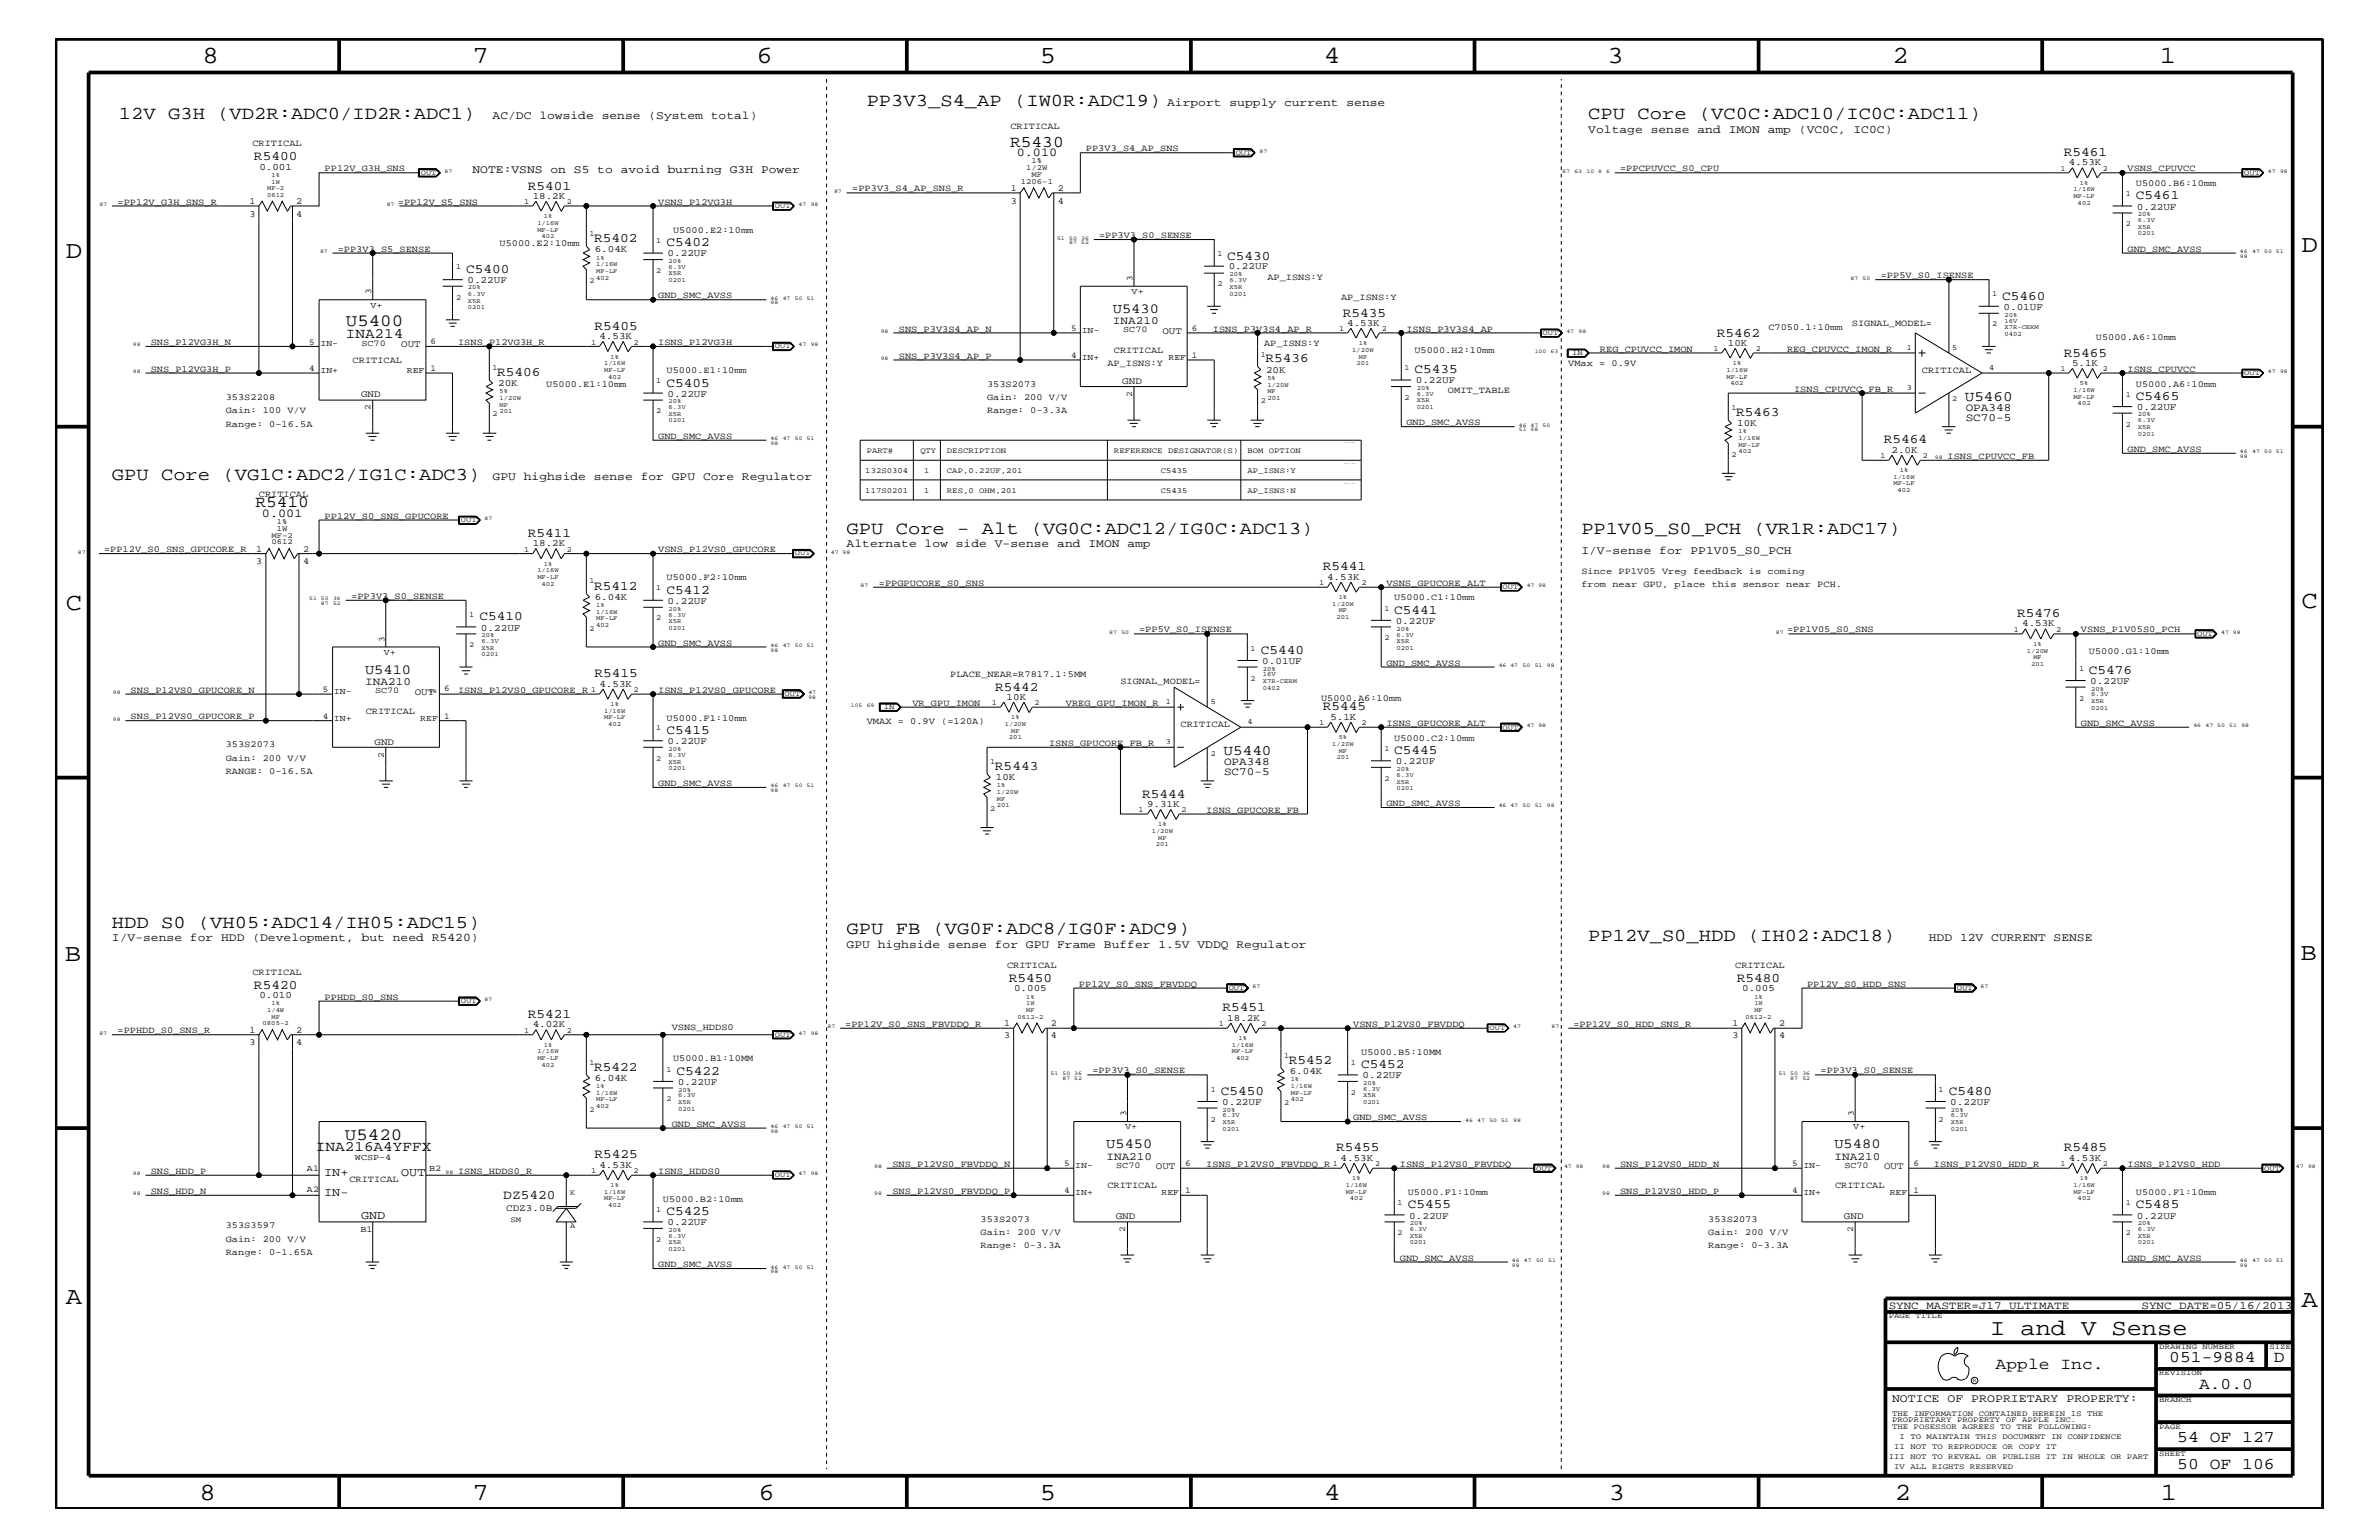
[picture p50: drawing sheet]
<svg xmlns="http://www.w3.org/2000/svg" width="432mm" height="279mm" viewBox="0 0 432 279" stroke-linecap="round" stroke-linejoin="round" font-family="sans-serif">
<defs><g id="words">
<g font-size="4.5">
<text x="36.7" y="11.5">8</text>
<text x="85.8" y="11.5">7</text>
<text x="137.3" y="11.5">6</text>
<text x="188.7" y="11.5">5</text>
<text x="240.3" y="11.5">4</text>
<text x="291.8" y="11.5">3</text>
<text x="343.5" y="11.5">2</text>
<text x="392" y="11.5">1</text>
<text x="11.9" y="46.8">D</text>
<text x="417.7" y="45.7">D</text>
<text x="11.9" y="110.6">C</text>
<text x="417.7" y="110.3">C</text>
<text x="11.8" y="174.3">B</text>
<text x="417.6" y="174.2">B</text>
<text x="11.9" y="236.7">A</text>
<text x="417.7" y="237.1">A</text>
<text x="36.2" y="272.1">8</text>
<text x="85.8" y="272.1">7</text>
<text x="137.7" y="272.1">6</text>
<text x="188.7" y="272.1">5</text>
<text x="240.4" y="272.1">4</text>
<text x="292" y="272.1">3</text>
<text x="343.9" y="272.1">2</text>
<text x="392.2" y="272.1">1</text>
</g>
<text font-size="4.1" x="361.2" y="242.3">I and V Sense</text>
<g font-size="3.3">
<text x="21.6" y="21.6">12V G3H (VD2R:ADC0/ID2R:ADC1)</text>
<text x="157.3" y="19.2">PP3V3_S4_AP (IW0R:ADC19)</text>
<text x="288.3" y="21.6">CPU Core (VC0C:ADC10/IC0C:ADC11)</text>
<text x="20.3" y="87.1">GPU Core (VG1C:ADC2/IG1C:ADC3)</text>
<text x="153.7" y="96.8">GPU Core - Alt (VG0C:ADC12/IG0C:ADC13)</text>
<text x="287" y="96.8">PP1V05_S0_PCH (VR1R:ADC17)</text>
<text x="20.3" y="168.3">HDD S0 (VH05:ADC14/IH05:ADC15)</text>
<text x="153.7" y="169.5">GPU FB (VG0F:ADC8/IG0F:ADC9)</text>
<text x="288.3" y="170.7">PP12V_S0_HDD (IH02:ADC18)</text>
</g>
<g font-size="3.1">
<text x="62.8" y="59.2">U5400</text>
<text x="62.6" y="206.9">U5420</text>
</g>
<g font-size="3">
<text x="183.3" y="26.6">R5430</text>
<text x="46.4" y="92.1">R5410</text>
<text x="362.2" y="248.4">Apple Inc.</text>
<text x="393.7" y="247.1">051-9884</text>
<text x="399.2" y="252">A.0.0</text>
<text x="412.7" y="247.1">D</text>
<text x="395.2" y="261.6">54 OF 127</text>
<text x="395.2" y="266.6">50 OF 106</text>
</g>
<g font-size="2.6">
<text x="62.8" y="61.3">INA214</text>
<text x="356.6" y="72.8">U5460</text>
<text x="222.1" y="137">U5440</text>
<text x="57.3" y="208.9">INA216A4YFFX</text>
</g>
<g font-size="2.5">
<text x="202" y="56.8">U5430</text>
<text x="66.3" y="122.3">U5410</text>
<text x="200.8" y="208.3">U5450</text>
<text x="333" y="208.3">U5480</text>
</g>
<g font-size="2.4">
<text x="46.1" y="29.1">R5400</text>
<text x="374.6" y="28.3">R5461</text>
<text x="95.8" y="34.4">R5401</text>
<text x="387.7" y="36.2">C5461</text>
<text x="107.9" y="44">R5402</text>
<text x="121" y="44.6">C5402</text>
<text x="222.8" y="47.1">C5430</text>
<text x="84.6" y="49.6">C5400</text>
<text x="107.9" y="59.8">R5405</text>
<text x="243.7" y="57.4">R5435</text>
<text x="363.4" y="54.4">C5460</text>
<text x="229.7" y="65.7">R5436</text>
<text x="311.6" y="61.1">R5462</text>
<text x="374.6" y="64.7">R5465</text>
<text x="90.3" y="68.2">R5406</text>
<text x="121" y="70.1">C5405</text>
<text x="256.7" y="67.7">C5435</text>
<text x="315.1" y="75.5">R5463</text>
<text x="387.7" y="72.6">C5465</text>
<text x="341.9" y="80.5">R5464</text>
<text x="95.8" y="97.4">R5411</text>
<text x="107.9" y="107">R5412</text>
<text x="121" y="107.7">C5412</text>
<text x="240.1" y="103.5">R5441</text>
<text x="87" y="112.6">C5410</text>
<text x="253.1" y="111.4">C5441</text>
<text x="366.1" y="112">R5476</text>
<text x="228.9" y="118.6">C5440</text>
<text x="107.9" y="122.9">R5415</text>
<text x="180.6" y="125.3">R5442</text>
<text x="379.1" y="122.3">C5476</text>
<text x="240.1" y="128.9">R5445</text>
<text x="121" y="133.2">C5415</text>
<text x="253.1" y="136.8">C5445</text>
<text x="180.6" y="139.7">R5443</text>
<text x="207.3" y="144.7">R5444</text>
<text x="46.1" y="179.4">R5420</text>
<text x="183.1" y="178.2">R5450</text>
<text x="315.3" y="178.2">R5480</text>
<text x="95.8" y="184.7">R5421</text>
<text x="221.9" y="183.5">R5451</text>
<text x="107.9" y="194.3">R5422</text>
<text x="122.8" y="195">C5422</text>
<text x="233.9" y="193.1">R5452</text>
<text x="247.1" y="193.7">C5452</text>
<text x="221.6" y="198.7">C5450</text>
<text x="353.7" y="198.7">C5480</text>
<text x="242.5" y="208.9">R5455</text>
<text x="374.6" y="208.9">R5485</text>
<text x="107.9" y="210.2">R5425</text>
<text x="91.4" y="217.5">DZ5420</text>
<text x="121" y="220.4">C5425</text>
<text x="255.5" y="219.2">C5455</text>
<text x="387.7" y="219.2">C5485</text>
</g>
<g font-size="2.2">
<text x="184.5" y="28.3">0.010</text>
<text x="47.5" y="93.8">0.001</text>
<text x="58.8" y="213.3">IN+</text>
<text x="72.8" y="213.3">OUT</text>
<text x="58.8" y="216.9">IN-</text>
<text x="65.5" y="221.2">GND</text>
</g>
<g font-size="2.1">
<text x="89.4" y="21.6">AC/DC lowside sense (System total)</text>
<text x="211.8" y="19.2">Airport supply current sense</text>
<text x="288.3" y="24.1">Voltage sense and IMON amp (VC0C, IC0C)</text>
<text x="85.8" y="31.4">NOTE:VSNS on S5 to avoid burning G3H Power</text>
<text x="89.4" y="87.1">GPU highside sense for GPU Core Regulator</text>
<text x="153.7" y="99.3">Alternate low side V-sense and IMON amp</text>
<text x="287" y="100.4">I/V-sense for PP1V05_S0_PCH</text>
<text x="20.3" y="170.7">I/V-sense for HDD (Development, but need R5420)</text>
<text x="153.7" y="172">GPU highside sense for GPU Frame Buffer 1.5V VDDQ Regulator</text>
<text x="350.1" y="170.7">HDD 12V CURRENT SENSE</text>
<text x="343.4" y="254.4">NOTICE OF PROPRIETARY PROPERTY:</text>
</g>
<g font-size="2">
<text x="202" y="58.9">INA210</text>
<text x="356.8" y="76.3">SC70-5</text>
<text x="356.8" y="74.6">OPA348</text>
<text x="66.3" y="124.3">INA210</text>
<text x="222.2" y="140.6">SC70-5</text>
<text x="222.2" y="138.9">OPA348</text>
<text x="200.8" y="210.4">INA210</text>
<text x="333" y="210.4">INA210</text>
<text x="342.8" y="237.4">SYNC_MASTER=J17_ULTIMATE</text>
<text x="388.7" y="237.4">SYNC_DATE=05/16/2013</text>
</g>
<g font-size="1.8">
<text x="47.1" y="30.8">0.001</text>
<text x="375.5" y="30">4.53K</text>
<text x="96.7" y="36.1">18.2K</text>
<text x="387.9" y="38">0.22UF</text>
<text x="107.9" y="45.7">6.04K</text>
<text x="121.2" y="46.5">0.22UF</text>
<text x="84.8" y="51.3">0.22UF</text>
<text x="223" y="48.9">0.22UF</text>
<text x="244.5" y="59.1">4.53K</text>
<text x="363.6" y="56.2">0.01UF</text>
<text x="72.8" y="63">OUT</text>
<text x="108.8" y="61.5">4.53K</text>
<text x="211" y="60.6">OUT</text>
<text x="313.6" y="62.8">10K</text>
<text x="90.4" y="70">20K</text>
<text x="121.2" y="72">0.22UF</text>
<text x="203.7" y="69.7">GND</text>
<text x="229.8" y="67.6">20K</text>
<text x="257" y="69.5">0.22UF</text>
<text x="376.1" y="66.4">5.1K</text>
<text x="65.5" y="72.1">GND</text>
<text x="315.3" y="77.3">10K</text>
<text x="387.9" y="74.4">0.22UF</text>
<text x="343.3" y="82.2">2.0K</text>
<text x="96.7" y="99.1">18.2K</text>
<text x="240.9" y="105.2">4.53K</text>
<text x="107.9" y="108.8">6.04K</text>
<text x="121.2" y="109.5">0.22UF</text>
<text x="253.3" y="113.1">0.22UF</text>
<text x="367" y="113.7">4.53K</text>
<text x="87.3" y="114.4">0.22UF</text>
<text x="108.8" y="124.6">4.53K</text>
<text x="229.1" y="120.4">0.01UF</text>
<text x="379.4" y="124.1">0.22UF</text>
<text x="75.3" y="126">OUT</text>
<text x="182.7" y="127">10K</text>
<text x="241.5" y="130.7">5.1K</text>
<text x="68" y="135.2">GND</text>
<text x="121.2" y="135">0.22UF</text>
<text x="180.8" y="141.5">10K</text>
<text x="253.3" y="138.6">0.22UF</text>
<text x="208.2" y="146.4">9.31K</text>
<text x="184.1" y="179.9">0.005</text>
<text x="316.2" y="179.9">0.005</text>
<text x="47.1" y="181">0.010</text>
<text x="222.8" y="185.2">18.2K</text>
<text x="96.7" y="186.4">4.02K</text>
<text x="107.9" y="196.1">6.04K</text>
<text x="123" y="196.8">0.22UF</text>
<text x="234.1" y="194.8">6.04K</text>
<text x="247.3" y="195.6">0.22UF</text>
<text x="221.8" y="200.4">0.22UF</text>
<text x="354" y="200.4">0.22UF</text>
<text x="108.8" y="211.9">4.53K</text>
<text x="209.8" y="212.1">OUT</text>
<text x="243.3" y="210.7">4.53K</text>
<text x="342" y="212.1">OUT</text>
<text x="375.5" y="210.7">4.53K</text>
<text x="91.9" y="219.7">CDZ3.0B</text>
<text x="202.5" y="221.2">GND</text>
<text x="255.8" y="221.1">0.22UF</text>
<text x="334.7" y="221.2">GND</text>
<text x="387.9" y="221.1">0.22UF</text>
<text x="121.2" y="222.3">0.22UF</text>
</g>
<g font-size="1.7">
<text x="183.4" y="23.5">CRITICAL</text>
<text x="45.8" y="26.5">CRITICAL</text>
<text x="197.1" y="27.5">PP3V3_S4_AP_SNS</text>
<text x="58.9" y="31.1">PP12V_G3H_SNS</text>
<text x="154.7" y="34.7">=PP3V3_S4_AP_SNS_R</text>
<text x="183.5" y="34.7">1</text>
<text x="192" y="34.7">2</text>
<text x="294" y="31.1">=PPCPUVCC_S0_CPU</text>
<text x="386.2" y="31.1">VSNS_CPUVCC</text>
<text x="387.7" y="33.7">U5000.B6:10mm</text>
<text x="21.3" y="37.2">=PP12V_G3H_SNS_R</text>
<text x="45.3" y="39.3">3</text>
<text x="45.3" y="37">1</text>
<text x="53.8" y="39.3">4</text>
<text x="53.8" y="37">2</text>
<text x="72.2" y="37.2">=PP12V_S5_SNS</text>
<text x="119.5" y="37.2">VSNS_P12VG3H</text>
<text x="183.5" y="36.9">3</text>
<text x="192" y="36.9">4</text>
<text x="61.3" y="45.7">=PP3V3_S5_SENSE</text>
<text x="90.7" y="44.6">U5000.E2:10mm</text>
<text x="122.2" y="42.3">U5000.E2:10mm</text>
<text x="199.5" y="43.2">=PP3V3_S0_SENSE</text>
<text x="386.2" y="45.7">GND_SMC_AVSS</text>
<text x="230" y="50.7">AP_ISNS:Y</text>
<text x="341.4" y="50.5">=PP5V_S0_ISENSE</text>
<text x="119.5" y="54.1">GND_SMC_AVSS</text>
<text x="243.4" y="54.4">AP_ISNS:Y</text>
<text x="321" y="59.8">C7050.1:10mm</text>
<text x="336.1" y="59.2">SIGNAL_MODEL=</text>
<text x="27.3" y="62.6">SNS_P12VG3H_N</text>
<text x="64" y="65.9">CRITICAL</text>
<text x="83.1" y="62.6">ISNS_P12VG3H_R</text>
<text x="119.5" y="62.6">ISNS_P12VG3H</text>
<text x="163.2" y="65.1">SNS_P3V3S4_AP_P</text>
<text x="163.2" y="60.2">SNS_P3V3S4_AP_N</text>
<text x="202.2" y="64">CRITICAL</text>
<text x="220.1" y="60.2">ISNS_P3V3S4_AP_R</text>
<text x="229.4" y="62.9">AP_ISNS:Y</text>
<text x="255.3" y="60.2">ISNS_P3V3S4_AP</text>
<text x="256.7" y="64">U5000.H2:10mm</text>
<text x="290.4" y="63.9">REG_CPUVCC_IMON</text>
<text x="324.4" y="63.9">REG_CPUVCC_IMON_R</text>
<text x="380.4" y="61.7">U5000.A6:10mm</text>
<text x="27.3" y="67.5">SNS_P12VG3H_P</text>
<text x="99.1" y="70.1">U5000.E1:10mm</text>
<text x="121" y="67.7">U5000.E1:10mm</text>
<text x="179.2" y="70.1">353S2073</text>
<text x="201" y="66.5">AP_ISNS:Y</text>
<text x="262.8" y="71.3">OMIT_TABLE</text>
<text x="284.6" y="66.5">VMax = 0.9V</text>
<text x="325.6" y="71.1">ISNS_CPUVCC_FB_R</text>
<text x="348.8" y="67.7">CRITICAL</text>
<text x="386.2" y="67.5">ISNS_CPUVCC</text>
<text x="387.7" y="70.1">U5000.A6:10mm</text>
<text x="41" y="72.6">353S2208</text>
<text x="41" y="77.4">Range: 0-16.5A</text>
<text x="41" y="75">Gain: 100 V/V</text>
<text x="179.2" y="72.6">Gain: 200 V/V</text>
<text x="179.2" y="75">Range: 0-3.3A</text>
<text x="255.3" y="77.2">GND_SMC_AVSS</text>
<text x="119.5" y="79.6">GND_SMC_AVSS</text>
<text x="353.5" y="83.3">ISNS_CPUVCC_FB</text>
<text x="386.2" y="82">GND_SMC_AVSS</text>
<text x="47" y="90.1">CRITICAL</text>
<text x="58.9" y="94.2">PP12V_S0_SNS_GPUCORE</text>
<text x="18.9" y="100.2">=PP12V_S0_SNS_GPUCORE_R</text>
<text x="46.5" y="100.1">1</text>
<text x="55" y="100.1">2</text>
<text x="119.5" y="100.2">VSNS_P12VS0_GPUCORE</text>
<text x="46.5" y="102.4">3</text>
<text x="55" y="102.4">4</text>
<text x="121" y="105.3">U5000.F2:10mm</text>
<text x="159.5" y="106.3">=PPGPUCORE_S0_SNS</text>
<text x="251.6" y="106.3">VSNS_GPUCORE_ALT</text>
<text x="287" y="104.1">Since PP1V05 Vreg feedback is coming</text>
<text x="287" y="106.5">from near GPU, place this sensor near PCH.</text>
<text x="63.8" y="108.7">=PP3V3_S0_SENSE</text>
<text x="253.1" y="108.9">U5000.C1:10mm</text>
<text x="119.5" y="117.2">GND_SMC_AVSS</text>
<text x="206.8" y="114.8">=PP5V_S0_ISENSE</text>
<text x="324.4" y="114.8">=PP1V05_S0_SNS</text>
<text x="377.7" y="114.8">VSNS_P1V05S0_PCH</text>
<text x="379.1" y="118.6">U5000.G1:10mm</text>
<text x="23.7" y="125.7">SNS_P12VS0_GPUCORE_N</text>
<text x="83.1" y="125.7">ISNS_P12VS0_GPUCORE_R</text>
<text x="119.5" y="125.7">ISNS_P12VS0_GPUCORE</text>
<text x="172.5" y="122.9">PLACE_NEAR=R7817.1:5MM</text>
<text x="203.4" y="124.1">SIGNAL_MODEL=</text>
<text x="251.6" y="120.8">GND_SMC_AVSS</text>
<text x="23.7" y="130.5">SNS_P12VS0_GPUCORE_P</text>
<text x="66.4" y="129.6">CRITICAL</text>
<text x="121" y="130.8">U5000.F1:10mm</text>
<text x="157.3" y="131.3">VMAX = 0.9V (=120A)</text>
<text x="165.6" y="128">VR_GPU_IMON</text>
<text x="193.5" y="128">VREG_GPU_IMON_R</text>
<text x="214.3" y="131.9">CRITICAL</text>
<text x="239.8" y="127.1">U5000.A6:10mm</text>
<text x="251.6" y="131.7">ISNS_GPUCORE_ALT</text>
<text x="377.7" y="131.7">GND_SMC_AVSS</text>
<text x="41" y="135.6">353S2073</text>
<text x="190.4" y="135.3">ISNS_GPUCORE_FB_R</text>
<text x="253.1" y="134.4">U5000.C2:10mm</text>
<text x="41" y="140.4">RANGE: 0-16.5A</text>
<text x="41" y="138">Gain: 200 V/V</text>
<text x="119.5" y="142.6">GND_SMC_AVSS</text>
<text x="218.9" y="147.5">ISNS_GPUCORE_FB</text>
<text x="251.6" y="146.2">GND_SMC_AVSS</text>
<text x="45.8" y="176.8">CRITICAL</text>
<text x="182.8" y="175.6">CRITICAL</text>
<text x="195.8" y="179">PP12V_S0_SNS_FBVDDQ</text>
<text x="315" y="175.6">CRITICAL</text>
<text x="328" y="179">PP12V_S0_HDD_SNS</text>
<text x="58.9" y="181.4">PPHDD_S0_SNS</text>
<text x="21.3" y="187.5">=PPHDD_S0_SNS_R</text>
<text x="45.3" y="189.7">3</text>
<text x="45.3" y="187.4">1</text>
<text x="53.8" y="189.7">4</text>
<text x="53.8" y="187.4">2</text>
<text x="121.9" y="186.9">VSNS_HDDS0</text>
<text x="153.4" y="186.3">=PP12V_S0_SNS_FBVDDQ_R</text>
<text x="182.3" y="188.4">3</text>
<text x="182.3" y="186.1">1</text>
<text x="190.8" y="188.4">4</text>
<text x="190.8" y="186.1">2</text>
<text x="245.6" y="186.3">VSNS_P12VS0_FBVDDQ</text>
<text x="247.1" y="191.4">U5000.B5:10MM</text>
<text x="285.6" y="186.3">=PP12V_S0_HDD_SNS_R</text>
<text x="314.5" y="188.4">3</text>
<text x="314.5" y="186.1">1</text>
<text x="322.9" y="188.4">4</text>
<text x="322.9" y="186.1">2</text>
<text x="122.2" y="192.6">U5000.B1:10MM</text>
<text x="198.3" y="194.8">=PP3V3_S0_SENSE</text>
<text x="330.5" y="194.8">=PP3V3_S0_SENSE</text>
<text x="245.6" y="203.2">GND_SMC_AVSS</text>
<text x="121.9" y="204.4">GND_SMC_AVSS</text>
<text x="27.3" y="213">SNS_HDD_P</text>
<text x="63.4" y="214.4">CRITICAL</text>
<text x="83.1" y="213">ISNS_HDDS0_R</text>
<text x="119.5" y="213">ISNS_HDDS0</text>
<text x="162" y="211.7">SNS_P12VS0_FBVDDQ_N</text>
<text x="201" y="215.6">CRITICAL</text>
<text x="218.9" y="211.7">ISNS_P12VS0_FBVDDQ_R</text>
<text x="254.1" y="211.7">ISNS_P12VS0_FBVDDQ</text>
<text x="294" y="211.7">SNS_P12VS0_HDD_N</text>
<text x="333.1" y="215.6">CRITICAL</text>
<text x="351" y="211.7">ISNS_P12VS0_HDD_R</text>
<text x="386.2" y="211.7">ISNS_P12VS0_HDD</text>
<text x="27.3" y="216.6">SNS_HDD_N</text>
<text x="120.3" y="218">U5000.B2:10mm</text>
<text x="162" y="216.6">SNS_P12VS0_FBVDDQ_P</text>
<text x="178" y="221.7">353S2073</text>
<text x="255.5" y="216.9">U5000.F1:10mm</text>
<text x="294" y="216.6">SNS_P12VS0_HDD_P</text>
<text x="310" y="221.7">353S2073</text>
<text x="387.7" y="216.9">U5000.F1:10mm</text>
<text x="41" y="225.3">Gain: 200 V/V</text>
<text x="41" y="222.9">353S3597</text>
<text x="41" y="227.7">Range: 0-1.65A</text>
<text x="178" y="224.1">Gain: 200 V/V</text>
<text x="178" y="226.5">Range: 0-3.3A</text>
<text x="310" y="226.5">Range: 0-3.3A</text>
<text x="310" y="224.1">Gain: 200 V/V</text>
<text x="119.5" y="229.9">GND_SMC_AVSS</text>
<text x="254.1" y="228.7">GND_SMC_AVSS</text>
<text x="386.2" y="228.7">GND_SMC_AVSS</text>
</g>
<g font-size="1.6">
<text x="67.4" y="53.4" transform="rotate(-90 67.4 53.4)">3</text>
<text x="205.4" y="53.4">V+</text>
<text x="205.6" y="51" transform="rotate(-90 205.6 51)">3</text>
<text x="67.2" y="55.8">V+</text>
<text x="216.3" y="60">6</text>
<text x="56.1" y="62.5">5</text>
<text x="58.2" y="62.9">IN-</text>
<text x="65.6" y="62.8">SC70</text>
<text x="78.1" y="62.3">6</text>
<text x="194.4" y="64.9">4</text>
<text x="194.4" y="60.1">5</text>
<text x="196.3" y="65.3">IN+</text>
<text x="196.3" y="60.4">IN-</text>
<text x="203.9" y="60.3">SC70</text>
<text x="212.1" y="65.3">REF</text>
<text x="216.3" y="64.9">1</text>
<text x="56.1" y="67.3">4</text>
<text x="58.2" y="67.7">IN+</text>
<text x="73.8" y="67.7">REF</text>
<text x="78.1" y="67.3">1</text>
<text x="205.5" y="72" transform="rotate(-90 205.5 72)">2</text>
<text x="67.2" y="74.5" transform="rotate(-90 67.2 74.5)">2</text>
<text x="69.7" y="118.9">V+</text>
<text x="69.8" y="116.4" transform="rotate(-90 69.8 116.4)">3</text>
<text x="58.6" y="125.5">5</text>
<text x="60.6" y="125.9">IN-</text>
<text x="68.1" y="125.8">SC70</text>
<text x="80.6" y="125.4">6</text>
<text x="58.6" y="130.4">4</text>
<text x="60.6" y="130.8">IN+</text>
<text x="76.3" y="130.8">REF</text>
<text x="80.6" y="130.4">1</text>
<text x="69.7" y="137.4" transform="rotate(-90 69.7 137.4)">2</text>
<text x="204.4" y="202.6" transform="rotate(-90 204.4 202.6)">3</text>
<text x="336.5" y="202.6" transform="rotate(-90 336.5 202.6)">3</text>
<text x="204.2" y="204.9">V+</text>
<text x="336.4" y="204.9">V+</text>
<text x="55.7" y="212.5">A1</text>
<text x="64.4" y="210.4">WCSP-4</text>
<text x="77.9" y="212.5">B2</text>
<text x="193.1" y="211.6">5</text>
<text x="195.2" y="211.9">IN-</text>
<text x="202.6" y="211.9">SC70</text>
<text x="215.1" y="211.5">6</text>
<text x="325.3" y="211.6">5</text>
<text x="327.3" y="211.9">IN-</text>
<text x="334.8" y="211.9">SC70</text>
<text x="347.3" y="211.5">6</text>
<text x="55.7" y="216.2">A2</text>
<text x="193.1" y="216.4">4</text>
<text x="195.2" y="216.9">IN+</text>
<text x="210.8" y="216.9">REF</text>
<text x="215.1" y="216.4">1</text>
<text x="325.3" y="216.4">4</text>
<text x="327.3" y="216.9">IN+</text>
<text x="343" y="216.9">REF</text>
<text x="347.3" y="216.4">1</text>
<text x="65.4" y="223.5">B1</text>
<text x="204.2" y="223.5" transform="rotate(-90 204.2 223.5)">2</text>
<text x="336.4" y="223.5" transform="rotate(-90 336.4 223.5)">2</text>
</g>
<g font-size="1.4">
<text x="187.2" y="29.7">1%</text>
<text x="224.3" y="28.1">OUT</text>
<text x="76.4" y="31.7">OUT</text>
<text x="185.3" y="33.3">1206-1</text>
<text x="186.3" y="30.8">1/2W</text>
<text x="187.2" y="32">MF</text>
<text x="374" y="31">1</text>
<text x="381.7" y="31">2</text>
<text x="385.8" y="35.6">1</text>
<text x="407.3" y="31.7">OUT</text>
<text x="95.2" y="37">1</text>
<text x="102.9" y="37">2</text>
<text x="140.6" y="37.8">OUT</text>
<text x="385.8" y="41">2</text>
<text x="107" y="42.9">1</text>
<text x="119.1" y="44.1">1</text>
<text x="221" y="46.5">1</text>
<text x="82.8" y="48.9">1</text>
<text x="107" y="51.3">2</text>
<text x="119.1" y="49.6">2</text>
<text x="221" y="51.9">2</text>
<text x="361.6" y="53.8">1</text>
<text x="82.8" y="54.4">2</text>
<text x="361.6" y="59.2">2</text>
<text x="107.3" y="62.5">1</text>
<text x="115" y="62.5">2</text>
<text x="140.6" y="63.2">OUT</text>
<text x="228.9" y="64.7">1</text>
<text x="243.1" y="60.1">1</text>
<text x="250.8" y="60.1">2</text>
<text x="280" y="60.8">OUT</text>
<text x="285.3" y="64.5">IN</text>
<text x="311" y="63.7">1</text>
<text x="318.7" y="63.7">2</text>
<text x="346.1" y="63.4">1</text>
<text x="354.3" y="63.4">5</text>
<text x="89.4" y="67.1">1</text>
<text x="119.1" y="69.5">1</text>
<text x="254.9" y="67.1">1</text>
<text x="346.1" y="70.7">3</text>
<text x="361" y="67.1">4</text>
<text x="374" y="67.3">1</text>
<text x="381.7" y="67.3">2</text>
<text x="385.8" y="72">1</text>
<text x="407.3" y="68.1">OUT</text>
<text x="89.4" y="75.6">2</text>
<text x="119.1" y="75">2</text>
<text x="228.9" y="73.2">2</text>
<text x="254.9" y="72.6">2</text>
<text x="314.3" y="74.4">1</text>
<text x="354.3" y="72.8">2</text>
<text x="385.8" y="77.4">2</text>
<text x="157.3" y="82.2">PART#</text>
<text x="167" y="82.2">QTY</text>
<text x="171.9" y="82.2">DESCRIPTION</text>
<text x="202.2" y="82.2">REFERENCE DESIGNATOR(S)</text>
<text x="226.4" y="82.2">BOM OPTION</text>
<text x="314.3" y="82.8">2</text>
<text x="341.3" y="83.1">1</text>
<text x="349" y="83.1">2</text>
<text x="157.1" y="85.9">132S0304</text>
<text x="157.1" y="89.5">117S0201</text>
<text x="167.8" y="85.9">1</text>
<text x="167.8" y="89.5">1</text>
<text x="171.9" y="85.9">CAP,0.22UF,201</text>
<text x="171.9" y="89.5">RES,0 OHM,201</text>
<text x="210.7" y="85.9">C5435</text>
<text x="210.7" y="89.5">C5435</text>
<text x="226.4" y="85.9">AP_ISNS:Y</text>
<text x="226.4" y="89.5">AP_ISNS:N</text>
<text x="50.2" y="95.1">1%</text>
<text x="83.7" y="94.8">OUT</text>
<text x="49.3" y="98.7">0612</text>
<text x="49.3" y="97.6">MF-2</text>
<text x="50.2" y="96.3">1W</text>
<text x="95.2" y="100.1">1</text>
<text x="102.9" y="100.1">2</text>
<text x="144.3" y="100.8">OUT</text>
<text x="107" y="105.9">1</text>
<text x="119.1" y="107.1">1</text>
<text x="239.4" y="106.1">1</text>
<text x="247.1" y="106.1">2</text>
<text x="272.7" y="106.9">OUT</text>
<text x="85.2" y="112">1</text>
<text x="119.1" y="112.6">2</text>
<text x="251.3" y="110.8">1</text>
<text x="85.2" y="117.4">2</text>
<text x="107" y="114.4">2</text>
<text x="227" y="118.1">1</text>
<text x="251.3" y="116.2">2</text>
<text x="365.5" y="114.7">1</text>
<text x="373.2" y="114.7">2</text>
<text x="398.8" y="115.3">OUT</text>
<text x="107.3" y="125.5">1</text>
<text x="115" y="125.5">2</text>
<text x="227" y="123.5">2</text>
<text x="377.4" y="121.7">1</text>
<text x="142.4" y="126.3">OUT</text>
<text x="160.4" y="128.7">IN</text>
<text x="180" y="128">1</text>
<text x="187.8" y="128">2</text>
<text x="211.6" y="127.7">1</text>
<text x="219.8" y="127.7">5</text>
<text x="226.4" y="131.3">4</text>
<text x="239.4" y="131.6">1</text>
<text x="247.1" y="131.6">2</text>
<text x="377.4" y="127.1">2</text>
<text x="119.1" y="132.5">1</text>
<text x="211.6" y="135">3</text>
<text x="219.8" y="137.1">2</text>
<text x="251.3" y="136.2">1</text>
<text x="272.7" y="132.4">OUT</text>
<text x="119.1" y="138">2</text>
<text x="179.7" y="138.6">1</text>
<text x="251.3" y="141.7">2</text>
<text x="179.7" y="147.1">2</text>
<text x="206.7" y="147.3">1</text>
<text x="214.5" y="147.3">2</text>
<text x="223" y="179.6">OUT</text>
<text x="355.2" y="179.6">OUT</text>
<text x="83.7" y="182.1">OUT</text>
<text x="95.2" y="187.4">1</text>
<text x="102.9" y="187.4">2</text>
<text x="140.6" y="188.1">OUT</text>
<text x="221.2" y="186.1">1</text>
<text x="228.9" y="186.1">2</text>
<text x="233.1" y="192">1</text>
<text x="270.3" y="186.9">OUT</text>
<text x="107" y="193.2">1</text>
<text x="121" y="194.4">1</text>
<text x="245.2" y="193.2">1</text>
<text x="107" y="201.7">2</text>
<text x="121" y="199.8">2</text>
<text x="219.8" y="203.5">2</text>
<text x="219.8" y="198.1">1</text>
<text x="233.1" y="200.4">2</text>
<text x="245.2" y="198.7">2</text>
<text x="351.9" y="203.5">2</text>
<text x="351.9" y="198.1">1</text>
<text x="107.3" y="212.8">1</text>
<text x="115" y="212.8">2</text>
<text x="140.6" y="213.6">OUT</text>
<text x="241.9" y="211.6">1</text>
<text x="249.6" y="211.6">2</text>
<text x="278.8" y="212.4">OUT</text>
<text x="374" y="211.6">1</text>
<text x="381.7" y="211.6">2</text>
<text x="411" y="212.4">OUT</text>
<text x="92.7" y="221.7">SM</text>
<text x="103.5" y="216.9">K</text>
<text x="119.1" y="219.8">1</text>
<text x="253.7" y="218.6">1</text>
<text x="385.8" y="218.6">1</text>
<text x="103.5" y="222.9">A</text>
<text x="119.1" y="225.3">2</text>
<text x="253.7" y="224.1">2</text>
<text x="385.8" y="224.1">2</text>
<text x="342.8" y="239.2">PAGE TITLE</text>
<text x="391.9" y="244.7">DRAWING NUMBER</text>
<text x="411.9" y="244.7">SIZE</text>
<text x="391.9" y="249.5">REVISION</text>
<text x="343.4" y="256.8">THE INFORMATION CONTAINED HEREIN IS THE</text>
<text x="391.9" y="254.4">BRANCH</text>
<text x="343.4" y="258">PROPRIETARY PROPERTY OF APPLE INC.</text>
<text x="343.4" y="259.3">THE POSESSOR AGREES TO THE FOLLOWING:</text>
<text x="343.8" y="262.9">II NOT TO REPRODUCE OR COPY IT</text>
<text x="344.8" y="261.1">I TO MAINTAIN THIS DOCUMENT IN CONFIDENCE</text>
<text x="391.9" y="259.3">PAGE</text>
<text x="342.8" y="264.7">III NOT TO REVEAL OR PUBLISH IT IN WHOLE OR PART</text>
<text x="343.8" y="266.6">IV ALL RIGHTS RESERVED</text>
<text x="391.9" y="264.1">SHEET</text>
</g>
<g font-size="1.2">
<text x="48.5" y="35.7">0612</text>
<text x="48.5" y="34.5">MF-2</text>
<text x="49.3" y="32">1%</text>
<text x="49.3" y="33.3">1W</text>
<text x="376.3" y="34.7">1/16W</text>
<text x="376.3" y="35.9">MF-LF</text>
<text x="377.5" y="33.6">1%</text>
<text x="97.5" y="40.8">1/16W</text>
<text x="98.7" y="39.6">1%</text>
<text x="377.1" y="37.2">402</text>
<text x="388" y="41.5">X5R</text>
<text x="388" y="40.3">6.3V</text>
<text x="388" y="39.2">20%</text>
<text x="97.5" y="42">MF-LF</text>
<text x="98.3" y="43.2">402</text>
<text x="108.2" y="47.1">1%</text>
<text x="121.3" y="47.7">20%</text>
<text x="388" y="42.7">0201</text>
<text x="84.9" y="53.6">6.3V</text>
<text x="84.9" y="52.5">20%</text>
<text x="108.2" y="49.6">MF-LF</text>
<text x="108.2" y="48.3">1/16W</text>
<text x="108.2" y="50.7">402</text>
<text x="121.3" y="50">X5R</text>
<text x="121.3" y="48.8">6.3V</text>
<text x="121.3" y="51.3">0201</text>
<text x="223.2" y="50.2">20%</text>
<text x="223.2" y="51.3">6.3V</text>
<text x="223.2" y="52.4">X5R</text>
<text x="223.2" y="53.6">0201</text>
<text x="84.9" y="54.9">X5R</text>
<text x="84.9" y="56.1">0201</text>
<text x="363.8" y="59.7">X7R-CERM</text>
<text x="363.8" y="57.4">20%</text>
<text x="363.8" y="58.5">16V</text>
<text x="110.8" y="65.1">1%</text>
<text x="245.4" y="63.9">1/20W</text>
<text x="246.6" y="65.1">MF</text>
<text x="246.6" y="62.6">1%</text>
<text x="363.8" y="60.9">0402</text>
<text x="90.7" y="71.3">5%</text>
<text x="109.6" y="66.2">1/16W</text>
<text x="109.6" y="67.5">MF-LF</text>
<text x="110.4" y="68.7">402</text>
<text x="230" y="70.1">1/20W</text>
<text x="230" y="68.9">5%</text>
<text x="230" y="71.3">MF</text>
<text x="246.2" y="66.2">201</text>
<text x="257.1" y="71.8">6.3V</text>
<text x="257.1" y="70.7">20%</text>
<text x="313.4" y="67.5">1/16W</text>
<text x="313.4" y="68.7">MF-LF</text>
<text x="314.1" y="69.9">402</text>
<text x="314.5" y="66.2">1%</text>
<text x="376.3" y="71.1">1/16W</text>
<text x="377.5" y="69.9">5%</text>
<text x="90.7" y="75">201</text>
<text x="90.7" y="72.6">1/20W</text>
<text x="90.7" y="73.8">MF</text>
<text x="121.3" y="74.3">6.3V</text>
<text x="121.3" y="75.5">X5R</text>
<text x="121.3" y="73.2">20%</text>
<text x="121.3" y="76.7">0201</text>
<text x="230" y="72.6">201</text>
<text x="257.1" y="73">X5R</text>
<text x="257.1" y="74.3">0201</text>
<text x="376.3" y="72.3">MF-LF</text>
<text x="377.1" y="73.5">402</text>
<text x="388" y="77.9">X5R</text>
<text x="388" y="76.7">6.3V</text>
<text x="388" y="75.6">20%</text>
<text x="315.6" y="78.6">1%</text>
<text x="315.6" y="82.2">402</text>
<text x="315.6" y="81.1">MF-LF</text>
<text x="315.6" y="79.9">1/16W</text>
<text x="388" y="79.1">0201</text>
<text x="343.7" y="86.9">1/16W</text>
<text x="343.7" y="88.1">MF-LF</text>
<text x="344.4" y="89.3">402</text>
<text x="344.8" y="85.6">1%</text>
<text x="97.5" y="103.8">1/16W</text>
<text x="97.5" y="105">MF-LF</text>
<text x="98.3" y="106.3">402</text>
<text x="98.7" y="102.6">1%</text>
<text x="108.2" y="112.6">MF-LF</text>
<text x="108.2" y="111.4">1/16W</text>
<text x="108.2" y="113.7">402</text>
<text x="108.2" y="110.2">1%</text>
<text x="121.3" y="113.1">X5R</text>
<text x="121.3" y="111.9">6.3V</text>
<text x="121.3" y="110.8">20%</text>
<text x="241.8" y="109.9">1/20W</text>
<text x="242.6" y="112.3">201</text>
<text x="243" y="108.7">1%</text>
<text x="243" y="111.1">MF</text>
<text x="87.4" y="117.9">X5R</text>
<text x="87.4" y="116.7">6.3V</text>
<text x="87.4" y="115.6">20%</text>
<text x="87.4" y="119.1">0201</text>
<text x="121.3" y="114.2">0201</text>
<text x="253.5" y="116.7">X5R</text>
<text x="253.5" y="115.5">6.3V</text>
<text x="253.5" y="114.4">20%</text>
<text x="253.5" y="117.9">0201</text>
<text x="367.9" y="118.4">1/20W</text>
<text x="369.1" y="117.2">1%</text>
<text x="369.1" y="119.6">MF</text>
<text x="229.2" y="121.7">20%</text>
<text x="229.2" y="122.7">16V</text>
<text x="229.2" y="124">X7R-CERM</text>
<text x="229.2" y="125.2">0402</text>
<text x="368.6" y="120.8">201</text>
<text x="379.6" y="125.3">20%</text>
<text x="109.6" y="130.5">MF-LF</text>
<text x="109.6" y="129.3">1/16W</text>
<text x="110.4" y="131.7">402</text>
<text x="110.8" y="128">1%</text>
<text x="182.4" y="131.7">1/20W</text>
<text x="183.6" y="130.5">1%</text>
<text x="379.6" y="127.6">X5R</text>
<text x="379.6" y="126.4">6.3V</text>
<text x="379.6" y="128.8">0201</text>
<text x="121.3" y="137.3">6.3V</text>
<text x="121.3" y="136.2">20%</text>
<text x="183.1" y="134.1">201</text>
<text x="183.6" y="133">MF</text>
<text x="241.8" y="135.3">1/20W</text>
<text x="242.6" y="137.8">201</text>
<text x="243" y="136.6">MF</text>
<text x="243" y="134.1">5%</text>
<text x="121.3" y="138.5">X5R</text>
<text x="121.3" y="139.7">0201</text>
<text x="180.9" y="142.9">1%</text>
<text x="253.5" y="142.2">X5R</text>
<text x="253.5" y="140.9">6.3V</text>
<text x="253.5" y="139.8">20%</text>
<text x="253.5" y="143.4">0201</text>
<text x="180.9" y="144">1/20W</text>
<text x="180.9" y="146.5">201</text>
<text x="180.9" y="145.3">MF</text>
<text x="210.2" y="149.9">1%</text>
<text x="209" y="151.1">1/20W</text>
<text x="209.8" y="153.5">201</text>
<text x="210.2" y="152.3">MF</text>
<text x="48.5" y="183.6">1/4W</text>
<text x="49.3" y="182.4">1%</text>
<text x="49.3" y="184.9">MF</text>
<text x="184.7" y="184.9">0612-2</text>
<text x="186.3" y="183.6">MF</text>
<text x="186.3" y="181.2">1%</text>
<text x="186.3" y="182.4">1W</text>
<text x="316.8" y="184.9">0612-2</text>
<text x="318.4" y="182.4">1W</text>
<text x="318.4" y="181.2">1%</text>
<text x="318.4" y="183.6">MF</text>
<text x="47.7" y="186">0805-2</text>
<text x="97.5" y="191.1">1/16W</text>
<text x="98.7" y="189.9">1%</text>
<text x="223.6" y="189.9">1/16W</text>
<text x="223.6" y="191.1">MF-LF</text>
<text x="224.8" y="188.7">1%</text>
<text x="97.5" y="192.3">MF-LF</text>
<text x="98.3" y="193.6">402</text>
<text x="108.2" y="197.4">1%</text>
<text x="224.4" y="192.3">402</text>
<text x="234.3" y="196.2">1%</text>
<text x="234.3" y="197.4">1/16W</text>
<text x="247.4" y="197.9">6.3V</text>
<text x="247.4" y="196.8">20%</text>
<text x="108.2" y="201">402</text>
<text x="108.2" y="198.7">1/16W</text>
<text x="108.2" y="199.8">MF-LF</text>
<text x="123.1" y="200.3">X5R</text>
<text x="123.1" y="199.1">6.3V</text>
<text x="123.1" y="198.1">20%</text>
<text x="123.1" y="201.5">0201</text>
<text x="221.9" y="204">X5R</text>
<text x="221.9" y="202.7">6.3V</text>
<text x="221.9" y="201.7">20%</text>
<text x="234.3" y="199.8">402</text>
<text x="234.3" y="198.7">MF-LF</text>
<text x="247.4" y="199.1">X5R</text>
<text x="247.4" y="200.3">0201</text>
<text x="354.1" y="204">X5R</text>
<text x="354.1" y="202.7">6.3V</text>
<text x="354.1" y="201.7">20%</text>
<text x="221.9" y="205.2">0201</text>
<text x="354.1" y="205.2">0201</text>
<text x="110.8" y="215.3">1%</text>
<text x="244.3" y="215.3">1/16W</text>
<text x="245.4" y="214.2">1%</text>
<text x="376.3" y="215.3">1/16W</text>
<text x="377.5" y="214.2">1%</text>
<text x="109.6" y="217.8">MF-LF</text>
<text x="109.6" y="216.6">1/16W</text>
<text x="110.4" y="219">402</text>
<text x="244.3" y="216.6">MF-LF</text>
<text x="245" y="217.8">402</text>
<text x="376.3" y="216.6">MF-LF</text>
<text x="377.1" y="217.8">402</text>
<text x="121.3" y="225.7">X5R</text>
<text x="121.3" y="224.6">6.3V</text>
<text x="121.3" y="223.5">20%</text>
<text x="121.3" y="227">0201</text>
<text x="255.9" y="224.6">X5R</text>
<text x="255.9" y="223.4">6.3V</text>
<text x="255.9" y="222.3">20%</text>
<text x="255.9" y="225.7">0201</text>
<text x="388" y="223.4">6.3V</text>
<text x="388" y="222.3">20%</text>
<text x="388" y="225.7">0201</text>
<text x="388" y="224.6">X5R</text>
</g>
<g font-size="1">
<text x="228.6" y="27.7">87</text>
<text x="80.7" y="31.4">87</text>
<text x="151.4" y="35">87</text>
<text x="283.5" y="31.4">87</text>
<text x="285.8" y="31.4">63</text>
<text x="288" y="31.4">10 8</text>
<text x="291.5" y="31.4">6</text>
<text x="411.6" y="31.4">47</text>
<text x="413.9" y="31.4">98</text>
<text x="18" y="37.4">87</text>
<text x="70.2" y="37.4">87</text>
<text x="144.9" y="37.4">47</text>
<text x="147.2" y="37.4">98</text>
<text x="58.1" y="45.9">87</text>
<text x="191.9" y="43.5">51</text>
<text x="194.1" y="43.5">50</text>
<text x="194.1" y="44.3">87</text>
<text x="196.3" y="43.5">36</text>
<text x="196.3" y="44.3">52</text>
<text x="406.6" y="45.9">46</text>
<text x="406.6" y="46.8">98</text>
<text x="408.8" y="45.9">47</text>
<text x="411" y="45.9">50 51</text>
<text x="335.9" y="50.7">87</text>
<text x="338.1" y="50.7">50</text>
<text x="139.9" y="54.4">46</text>
<text x="139.9" y="55.2">98</text>
<text x="142.1" y="54.4">47</text>
<text x="144.3" y="54.4">50 51</text>
<text x="24.1" y="62.9">98</text>
<text x="144.9" y="62.9">47</text>
<text x="147.2" y="62.9">98</text>
<text x="159.9" y="65.3">98</text>
<text x="159.9" y="60.4">98</text>
<text x="278.6" y="64">100</text>
<text x="281.4" y="64">63</text>
<text x="284.3" y="60.4">47</text>
<text x="286.5" y="60.4">98</text>
<text x="24.1" y="67.7">98</text>
<text x="411.6" y="67.7">47</text>
<text x="413.9" y="67.7">98</text>
<text x="275.7" y="77.4">46 47</text>
<text x="280" y="77.4">50</text>
<text x="139.9" y="79.9">46</text>
<text x="139.9" y="80.7">98</text>
<text x="142.1" y="79.9">47</text>
<text x="144.3" y="79.9">50 51</text>
<text x="275.7" y="78.3">51 98</text>
<text x="351.2" y="83.3">98</text>
<text x="406.6" y="82.2">46</text>
<text x="406.6" y="83.2">98</text>
<text x="408.8" y="82.2">47</text>
<text x="411" y="82.2">50 51</text>
<text x="88" y="94.3">87</text>
<text x="14.1" y="100.4">87</text>
<text x="150.8" y="100.4">47 98</text>
<text x="156.2" y="106.5">87</text>
<text x="277.1" y="106.5">47 98</text>
<text x="56.1" y="108.9">51 50</text>
<text x="58.3" y="109.8">87</text>
<text x="60.5" y="109.8">52</text>
<text x="60.5" y="108.9">36</text>
<text x="139.9" y="117.4">46</text>
<text x="139.9" y="118.3">98</text>
<text x="142.1" y="117.4">47</text>
<text x="144.3" y="117.4">50 51</text>
<text x="201.3" y="115">87</text>
<text x="203.5" y="115">50</text>
<text x="322.3" y="115">87</text>
<text x="403.2" y="115">47 98</text>
<text x="20.5" y="125.9">98</text>
<text x="77.9" y="125.7">98</text>
<text x="146.7" y="125.9">47</text>
<text x="272" y="121">46 47</text>
<text x="276.4" y="121">50</text>
<text x="278.6" y="121">51</text>
<text x="280.8" y="121">98</text>
<text x="20.5" y="130.8">98</text>
<text x="146.7" y="126.8">98</text>
<text x="154.4" y="128.3">105</text>
<text x="157.3" y="128.3">69</text>
<text x="277.1" y="131.9">47 98</text>
<text x="398.1" y="131.9">46</text>
<text x="400.3" y="131.9">47 50</text>
<text x="404.6" y="131.9">51</text>
<text x="406.8" y="131.9">98</text>
<text x="139.9" y="142.9">46</text>
<text x="139.9" y="143.7">98</text>
<text x="142.1" y="142.9">47</text>
<text x="144.3" y="142.9">50 51</text>
<text x="272" y="146.5">46 47</text>
<text x="276.4" y="146.5">50</text>
<text x="278.6" y="146.5">51</text>
<text x="280.8" y="146.5">98</text>
<text x="227.3" y="179.3">87</text>
<text x="359.5" y="179.3">87</text>
<text x="88" y="181.6">87</text>
<text x="18" y="187.7">87</text>
<text x="144.9" y="187.7">47</text>
<text x="147.2" y="187.7">98</text>
<text x="150.2" y="186.5">87</text>
<text x="274.7" y="186.5">47</text>
<text x="281.6" y="186.5">87</text>
<text x="190.7" y="195">51</text>
<text x="192.9" y="195">50 36</text>
<text x="192.9" y="195.9">87 52</text>
<text x="322.8" y="195">51 50</text>
<text x="325" y="195.9">87</text>
<text x="327.2" y="195">36</text>
<text x="327.2" y="195.9">52</text>
<text x="265.9" y="203.5">46</text>
<text x="268.1" y="203.5">47</text>
<text x="270.3" y="203.5">50 51</text>
<text x="274.7" y="203.5">98</text>
<text x="139.9" y="204.7">46</text>
<text x="139.9" y="205.6">98</text>
<text x="142.1" y="204.7">47</text>
<text x="144.3" y="204.7">50 51</text>
<text x="24.1" y="213.2">98</text>
<text x="80.9" y="213">98</text>
<text x="144.9" y="213.2">47</text>
<text x="147.2" y="213.2">98</text>
<text x="158.7" y="211.9">98</text>
<text x="283.9" y="211.9">47 98</text>
<text x="290.8" y="211.9">98</text>
<text x="416.7" y="211.9">47</text>
<text x="418.9" y="211.9">98</text>
<text x="24.1" y="216.9">98</text>
<text x="158.7" y="216.9">98</text>
<text x="290.8" y="216.9">98</text>
<text x="139.9" y="230.2">46</text>
<text x="139.9" y="231">98</text>
<text x="142.1" y="230.2">47</text>
<text x="144.3" y="230.2">50 51</text>
<text x="274.4" y="229">46</text>
<text x="274.4" y="229.8">98</text>
<text x="276.6" y="229">47</text>
<text x="278.8" y="229">50</text>
<text x="281" y="229">51</text>
<text x="406.6" y="229">46</text>
<text x="406.6" y="229.8">98</text>
<text x="408.8" y="229">47</text>
<text x="411" y="229">50 51</text>
<text x="358.1" y="250.7">R</text>
</g>
</g></defs>
<g fill="none" stroke="#000" stroke-width=".18">
<path d="M20.3 37.4h26.7l.6-.9 .9 1.8 .9-1.8 1 1.8 .8-1.8 1 1.8M47 37.4v30.3h10.9M53.1 37.4v25.5h-26.7M72.5 37.4h24.2l.6-.9 .9 1.8 .9-1.8 1 1.8 .8-1.8 1 1.8M75.9 30.6h3.3l.7 .8-.7 .7h-3.3zM76.1 31.4h-18.2v6h-5.2l-.5 1M76.1 30.8h3.1l.6 .6-.6 .5h-3.1zM79.2 30.7h-3.2v1.3h3.2M79.2 30.7l.7 .7M79.2 30.7l.6 .7-.6 .6M79.9 31.4l-.7 .6M101.9 38.4l.5-1h4v7.2l.6 .7-1.2 .6 1.2 .6-1.2 .6 1.2 .6-1.2 .6 .6 .6v5.5h32.7"/>
<path d="M106.4 37.4h34M118.5 37.4v8.5M140.3 38h3.1M140.3 36.7v1.4M140.3 36.8h3.1M140.4 36.8v1.2M143.4 36.7h-3.2v1.4h3.2M143.4 36.7l.8 .7-.8 .7M143.4 36.7l.7 .7M143.4 36.8l.7 .6M143.4 36.8l.6 .6-.6 .6M144.1 37.4l-.7 .7"/>
<path d="M144.1 37.4l-.7 .6M185.2 35v30.3h10.9M191.3 35v25.4h4.8M223.9 27h3.2l.7 .7-.7 .8h-3.2zM224 27.7h-27.9v7.3h-5.1l-.7 .9-.8-1.8-.9 1.8-1-1.8-.8 1.8-1-1.8-.6 .9h-31.5M224 27.1h3l.7 .6-.7 .6h-3zM227.1 27h-3.2v1.4h3.2M227.1 27l.7 .7-.7 .7M227.1 27l.6 .7M227.7 27.7l-.6 .7M293.1 31.4h82.4l.7-1 .8 1.9 1-1.9 .9 1.9 .9-1.9 .9 1.9 .6-.9h25.8M383.5 37.4h3.5"/>
<path d="M383.5 38.6h3.5M385.2 38.6v7.3h20.6M385.2 31.4v6M406.9 30.6h3.2l.8 .8-.8 .7h-3.2zM407 30.7h3.1l.7 .7-.7 .6h-3.1zM407.1 30.8h3l.6 .6-.6 .5h-3zM57.9 54.4h19.4v18.2h-19.4zM60.4 45.9h21.7v4.8M67.6 45.9v8.5M80.3 51.9h3.7M80.3 50.7h3.7M80.9 58h2.5"/>
<path d="M81.4 58.6h1.5M81.8 59.2h.8M82.1 51.9v6.1M116.8 47.1h3.5M116.8 45.9h3.5M118.5 47.1v7.3M196.1 51.9h19.4v18.2h-19.4zM198.5 43.5h7.3v8.4M205.8 43.5h14.6v4.8M218.5 49.6h3.7M218.5 48.3h3.7M219.1 55.6h2.5"/>
<path d="M219.6 56.2h1.5M220 56.8h.7M220.4 49.6v6M282.8 59.8h-3.1v1.3h3.1M282.8 59.8l.7 .6-.7 .7M282.8 59.8l.6 .6-.6 .7M282.9 59.7h-3.2v1.5h3.2M282.9 59.7l.7 .7-.7 .8M282.9 59.7l.6 .7-.6 .8M340.4 50.7h13.3v13.3M353.7 50.7h7.3v4.9M359.2 56.8h3.6"/>
<path d="M359.2 55.6h3.6M361 56.8v6.1M26.4 67.7h20.6M53.1 62.9h4.8M66.4 78.6h2.4M66.9 79.2h1.4M67.2 79.9h.8M67.6 72.6v6M77.3 62.9h31.5l.7-1 .8 1.9 1-1.9 .9 1.9 .9-1.9 .9 1.9M77.3 67.7h4.8v10.9M80.9 78.6h2.5M81.4 79.2h1.5"/>
<path d="M81.8 79.9h.8M87.6 78.6h2.5M88.1 79.2h1.5M88.5 79.9h.7M88.8 62.9v6l.6 .6-1.2 .6 1.2 .6-1.2 .6 1.2 .7-1.2 .6 .6 .6v5.4M114 63.9l.6-1h3.9v8.4M116.8 72.6h3.5M116.8 71.3h3.5M118.5 72.6v7.3h20.6M118.5 62.9h21.9M140.2 62.1h3.2l.8 .8-.8 .7h-3.2zM140.3 62.2h3.1l.7 .7-.7 .6h-3.1z"/>
<path d="M140.4 62.3h3l.6 .6-.6 .5h-3zM156.1 79.9h91v10.8h-91zM162.1 60.4h29.2M162.1 65.3h23.1M165.8 79.9v10.8M170.7 79.9v10.8M201 79.9v10.8M204.6 76.2h2.4M205.1 76.8h1.4M205.5 77.4h.7M205.8 70.1v6.1M215.5 60.4h12.8v6.1l.6 .6-1.2 .6 1.2 .7-1.2 .5 1.2 .6-1.2 .6 .6 .6v5.5"/>
<path d="M215.5 65.3h4.9v10.9M219.1 76.2h2.5M219.6 76.8h1.5M220 77.4h.7M225.2 79.9v10.8M227 76.2h2.4M227.5 76.8h1.4M227.8 77.4h.8M228.3 60.4h16.3l.6-.9 .9 1.8 1-1.8 .9 1.8 .8-1.8 1 1.8M252.5 70.1h3.6M252.5 68.9h3.6M254.3 70.1v7.3h20.6"/>
<path d="M254.3 60.4v8.5M279.7 60.4h-29.3l-.6 1M284.6 63.4h3.1l.6 .6-.6 .7h-3.1zM284.6 63.4v1.3M287.6 63.4l.7 .6M287.7 63.4h-3.2v1.4h3.2M287.7 63.4l.8 .6-.8 .8M287.7 63.4l.7 .6-.7 .8M288.3 64h24.2l.6-.8 .9 1.8 1-1.8 .8 1.8 .9-1.8 1 1.8M288.3 64l-.7 .7M338 71.3v12.2h4.8l.6-.9 .9 1.8 .9-1.8 .9 1.8 .9-1.8 1 1.8M347.6 71.3h-33.9v4.9l.6 .6-1.2 .6 1.2 .6-1.2 .6 1.2 .6-1.2 .7 .6 .6v5.4"/>
<path d="M347.6 60.4l12.1 7.3-12.1 7.3zM347.6 64h-29.3l-.6 1.1M348.2 71.3h1.3M348.2 64h1.3M348.8 63.4v1.3M352.5 77.4h2.4M353 78h1.4M353.3 78.6h.8M353.7 71.3v6.1M359.7 62.9h2.5M359.7 67.7h15.8l.7-.9 .8 1.8 1-1.8 .9 1.8 .9-1.8 .9 1.8M360.3 63.4h1.4"/>
<path d="M360.6 64h.8M371.9 67.7v15.8h-23.3l-.6 .9M383.5 75h3.5M383.5 73.8h3.5M385.2 67.7v6.1M385.2 75v7.2h20.6M407 68.4h3.1M407 67v1.4M407 67.1h3.1M407.1 67.7h-25.8l-.6 1M407.1 67.1v1.3M410.1 67h-3.2v1.4h3.2"/>
<path d="M410.1 67l.8 .7-.8 .7M410.1 67l.7 .7M410.1 67.1l.7 .6M410.1 67.1l.6 .6-.6 .7M410.8 67.7l-.7 .7M83.3 93.7v1.4M83.3 95h3.1M83.3 93.8h3.1M83.4 93.8v1.2M83.4 94.3h-25.5v6.1M86.4 93.7h-3.2v1.4h3.2M86.4 93.7l.8 .6-.8 .8"/>
<path d="M86.4 93.7l.7 .6M86.4 93.8l.7 .5M86.4 93.8l.6 .5-.6 .7M87.1 94.3l-.7 .7M87.1 94.3l-.7 .8M143.8 99.7h3.3l.7 .7-.7 .8h-3.3zM144 99.9h3l.7 .5-.7 .6h-3zM147.1 99.8h-3.2v1.3h3.2M147.1 99.8l.6 .6-.6 .7M147.1 99.8l.6 .6M156.1 83.5h91M156.1 87.1h91"/>
<path d="M312.5 85.9h2.5M313 86.5h1.5M313.4 87.1h.7M17.9 100.4h30.4l.6-.9 .9 1.9 .8-1.9 1 1.9 .9-1.9 .9 1.9 .6-1h42.7l.6-.9 .9 1.9 .9-1.9 1 1.9 .8-1.9 1 1.9 .5-1h4M48.3 100.4v30.4h-25.5M54.3 100.4v25.5h-31.5M60.4 117.4h19.4v18.2h-19.4zM62.7 108.9h21.9v4.8M70 108.9v8.5M82.8 115h3.6M82.8 113.7h3.6M84.6 115v6"/>
<path d="M116.8 110.2h3.5M116.8 108.9h3.5M118.5 100.4h-12.1v7.3l.6 .6-1.2 .6 1.2 .6-1.2 .7 1.2 .6-1.2 .6 .6 .6v5.4h32.7M118.5 100.4v8.5M118.5 110.2v7.2M118.5 100.4h25.5M147.7 100.4l-.6 .7M158.5 106.5h82.5l.6-.9 .9 1.8 .9-1.8 .9 1.8 .9-1.8 .9 1.8M205.8 115h13.3v13.3M219.1 115h7.3v4.8M224.6 119.8h3.7M248.8 113.7h3.7"/>
<path d="M248.8 112.6h3.7M250.7 113.7v7.3h20.6M250.7 106.5v6.1M272.5 106.5h-25.8l-.6 1M275.5 105.9h-3v1.2h3M275.5 105.9l.7 .6-.7 .6M275.5 105.9l.6 .6-.6 .6M275.6 105.8h-3.2v1.4h3.2M275.6 105.8l.8 .7-.8 .7M275.6 105.8l.7 .7-.7 .7M324.6 115h42.4l.6-.9 1 1.8 .9-1.8 .9 1.8 .9-1.8 .9 1.8 .6-.9h25.7M376.8 115v8.5"/>
<path d="M398.4 114.2h3.3l.7 .8-.7 .8h-3.3zM398.4 115.7h3.3M398.4 114.3h3.3M398.5 114.4h3.1l.6 .6-.6 .6h-3.1M398.5 114.3v1.4M401.7 114.3l.6 .7-.6 .7M48.3 130.8h12.1M54.3 125.9h6.1M70 135.6v6.1M79.8 125.9h29l.7-.9 .8 1.9 1-1.9 .9 1.9 .9-1.9 .9 1.9 .6-1h3.9v8.5M79.8 130.8h4.8v10.9M83.4 121h2.4"/>
<path d="M83.8 121.7h1.5M84.2 122.3h.7M116.8 135.6h3.5M116.8 134.4h3.5M118.5 135.6v7.3h20.6M118.5 125.9h23.7M142 125.2h3.3l.8 .7-.8 .8h-3.3zM142.1 125.2v1.4h3.2l.7-.7-.7-.7M142.2 125.3h3l.7 .6-.7 .6h-3zM142.2 125.3h3l.6 .6-.6 .6M159.6 127.5h3.2l.8 .8-.8 .8h-3.2zM159.7 127.7h3.1"/>
<path d="M159.8 127.7v1.2h3l.6-.6M162.8 127.7l.7 .6M162.8 127.7l.6 .6M163.4 128.3h18.2l.6-.9 .9 1.8 .9-1.8 .9 1.8 .9-1.8 1 1.8M163.5 128.3l-.7 .7h-3.1M163.5 128.3l-.7 .8M163.5 128.3l-.7-.7h-3.1v1.5M203.4 135.6h-24.2v4.8l.5 .7-1.1 .6 1.1 .6-1.1 .6 1.1 .6-1.1 .5 .6 .7v5.4M213.1 135.6h-9.7v12.1h4.9l.6-.9 .9 1.8 .9-1.8 .9 1.8 .9-1.8 .9 1.8M213.1 124.7l12.1 7.2-12.1 7.3zM213.1 128.3h-25.7l-.6 1M213.7 135.6h1.2"/>
<path d="M213.7 128.3h1.2M214.3 127.7v1.2M219.1 135.6v6.1M224.6 121h3.7M225.2 131.9h15.8l.6-.9 .9 1.9 .9-1.9 .9 1.9 .9-1.9 .9 1.9M225.2 127.1h2.5M225.7 127.7h1.5M226.1 128.3h.7M226.4 121v6.1M237.3 131.9v15.8h-23.3l-.6 1M246.1 133l.6-1.1h4v6.1M248.8 139.2h3.7"/>
<path d="M248.8 138h3.7M250.7 139.2v7.3h20.6M250.7 131.9h21.8M272.4 131.2h3.2l.8 .7-.8 .8h-3.2zM272.4 131.3h3.2l.7 .6-.7 .8M272.5 131.3h3l.7 .6-.7 .7h-3zM275.5 131.3l.6 .6-.6 .6h-3M374.9 124.7h3.6M374.9 123.5h3.6M376.8 124.7v7.2h20.5M68.8 141.7h2.5M69.3 142.3h1.5"/>
<path d="M69.7 142.9h.7M83.4 141.7h2.4M83.8 142.3h1.5M84.2 142.9h.7M178 150.1h2.3M178.4 150.7h1.4M178.8 151.3h.7M217.9 141.7h2.5M218.4 142.3h1.5M218.8 142.9h.7M222.7 178.5h3.2l.8 .8-.8 .7h-3.2zM222.8 178.6h3l.7 .7-.7 .6h-3z"/>
<path d="M222.8 178.7h3l.6 .6-.6 .6M222.8 179.3h-27.9v7.2M225.9 178.5l.7 .8-.7 .6h-3.2M354.8 178.5h3.3l.7 .8-.7 .7h-3.3zM354.8 179.9h3.2M354.8 178.5v1.4h3.2l.7-.6-.7-.8M354.8 178.6h3.2l.6 .7-.6 .6M354.9 179.9v-1.2h3.1l.6 .6-.6 .6M354.9 179.3h-27.8v7.2h-5.2l-.6 1M20.3 187.7h26.7l.6-.9 .9 1.9 .9-1.9 1 1.9 .8-1.9 1 1.9 .5-1h44l.6-.9 .9 1.9 .9-1.9 1 1.9 .8-1.9 1 1.9 .5-1h4v7.3l.6 .6-1.2 .6 1.2 .6-1.2 .6 1.2 .7-1.2 .6 .6 .5v5.5h32.7M47 187.7v25.5M53.1 187.7v29.2h4.8"/>
<path d="M83.2 180.9h3.2l.8 .7-.8 .8h-3.2zM83.3 181h3.1M83.4 181.6h-25.5v6.1M83.4 181v1.2h3l.6-.6-.6-.6M86.4 181l.7 .6M87.1 181.6l-.7 .7h-3.1M87.1 181.6l-.7 .8M87.1 181.6l-.7-.6h-3.1v1.4M106.4 187.7h13.9v8.5M118.5 197.4h3.7M118.5 196.2h3.7M120.3 187.7h20.1"/>
<path d="M120.3 197.4v7.3M140.2 187h3.2l.8 .7-.8 .8h-3.2zM140.3 187.1h3.1l.7 .6-.7 .7h-3.1zM140.4 187.1h3l.6 .6-.6 .6h-3zM152.5 186.5h31.5l.6-.9 .9 1.8 .9-1.8 1 1.8 .8-1.8 .9 1.8M184 186.5v30.4h10.9M190.1 186.5v25.4h4.8M197.4 195h21.7v4.8M204.6 195v8.5M217.3 199.8h3.7M227.9 187.5l.6-1h4v7.2l.6 .7-1.2 .6 1.2 .6-1.2 .6 1.2 .6-1.2 .6 .6 .7v5.4h32.7M227.9 187.4l-.9-1.8-.9 1.8-.9-1.8-.9 1.8-.9-1.8-.6 .9h-33.1l-.6 1"/>
<path d="M232.5 186.5h37.6M242.8 196.2h3.7M242.8 195h3.7M244.6 186.5v8.5M244.6 196.2v7.3M270 187.1h3.1M270 185.8v1.4M270 185.9h3.1M270.1 185.9v1.2M273.1 185.8h-3.2v1.4h3.2M273.1 185.8l.8 .7-.8 .7M273.1 185.8l.7 .7"/>
<path d="M273.1 185.9l.7 .6M273.1 185.9l.6 .6-.6 .6M273.8 186.5l-.7 .7M273.8 186.5l-.7 .6M284.6 186.5h31.5l.6-.9 1 1.8 .8-1.8 .9 1.8 1-1.8 .9 1.8M316.1 186.5v30.4M322.2 186.5v25.4h4.9M329.4 195h7.3v8.5M336.7 195h14.6v4.8M349.5 199.8h3.6M26.4 213.2h31.5M26.4 216.9h26.7"/>
<path d="M57.9 203.5h19.4v18.2h-19.4zM77.3 213.2h25.5M102.8 219.2l1.8 2.5h-3.7zM104.9 218.9h-3.6l-1 .9M105.5 218.3l-.9 .9h-3.7M114 214.1l-.9-1.8-.9 1.8-.9-1.8-1 1.8-.8-1.8-.7 .9h-6v5.7M118.5 213.2v8.5M140.3 212.5v1.4M140.3 213.8h3.1M140.3 212.5h3.1M140.4 212.5v1.3M140.4 213.2h-25.8l-.6 1"/>
<path d="M143.4 212.5h-3.2v1.4h3.2M143.4 212.5l.8 .7-.8 .7M143.4 212.5l.7 .7M143.4 212.5l.6 .7-.6 .6M144.1 213.2l-.7 .7M144.1 213.2l-.7 .6M161 211.9h29.1M161 216.9h23M194.9 203.5h19.4v18.2h-19.4zM214.3 211.9h29.1l.6-.9 .9 1.9 .9-1.9 .9 1.9 1-1.9 .9 1.9M214.3 216.9h4.8v10.8M217.3 201h3.7"/>
<path d="M217.9 207.1h2.5M218.4 207.7h1.5M218.8 208.3h.7M219.1 201v6.1M248.6 213l.6-1.1h3.9v8.5M253.1 211.9h25.5M278.4 211.2h3.3l.7 .7-.7 .8h-3.3zM278.5 212.7v-1.4h3.1l.8 .6-.8 .8M278.5 211.4h3.1M278.6 211.4v1.1h3l.6-.6-.6-.5M281.6 211.4l.7 .5-.7 .7h-3.1M293.1 211.9h29.1"/>
<path d="M293.1 216.9h34M327.1 203.5h19.4v18.2h-19.4zM346.5 211.9h29l.7-.9 .8 1.9 1-1.9 .9 1.9 .9-1.9 .9 1.9M346.5 216.9h4.8v10.8M349.5 201h3.6M350.1 207.1h2.4M350.5 207.7h1.5M350.9 208.3h.7M351.3 201v6.1M380.7 213l.6-1.1h3.9v8.5M385.2 211.9h25.5M410.5 211.2h3.3l.7 .7-.7 .8h-3.3z"/>
<path d="M410.6 212.7v-1.4h3.2l.6 .6-.6 .8M410.6 211.4h3.2l.6 .5M410.7 211.4v1.1h3l.7-.6M413.7 211.4l.7 .5M414.4 211.9l-.6 .7h-3.2M66.4 229h2.4M66.9 229.6h1.4M67.2 230.2h.8M67.6 221.7v7.3M101.6 229h2.4M102 229.6h1.5M102.4 230.2h.7"/>
<path d="M102.8 221.7v7.3M116.8 222.9h3.5M116.8 221.7h3.5M118.5 222.9v7.3h20.6M203.4 227.7h2.4M203.9 228.4h1.4M204.2 229h.8M204.6 221.7v6M217.9 227.7h2.5M218.4 228.4h1.5M218.8 229h.7M251.3 221.7h3.6"/>
<path d="M251.3 220.4h3.6M253.1 221.7v7.3h20.6M335.5 227.7h2.5M336 228.4h1.5M336.4 229h.7M336.7 221.7v6M350.1 227.7h2.4M350.5 228.4h1.5M350.9 229h.7M383.5 221.7h3.5M383.5 220.4h3.5M385.2 221.7v7.3h20.6"/>
<path d="M352.3 246.1a1.72 1.72 0 0 1 2.5 0 1.69 1.69 0 0 1 2.4 0M352.4 246a3.2 3.2 0 0 0 .4 4.3l.8 .1 .4-.2M354 250.2l.7-.3 .7 .3M355.2 250.2l.7 .2 .7-.2M355.3 244.4v.3a1.18 1.18 0 0 1-.6 1.1M355.4 244.4a.99 .99 0 0 0-.6 1.4M357.2 246a1.04 1.04 0 0 0-.7 1 1.04 1.04 0 0 0 .7 1M357.3 248l.1 .7a2.11 2.11 0 0 1-.6 1.5"/>
<circle cx="106.4" cy="37.4" r=".42"/>
<circle cx="118.5" cy="37.4" r=".42"/>
<circle cx="385.2" cy="31.4" r=".42"/>
<circle cx="67.6" cy="45.9" r=".42"/>
<circle cx="118.5" cy="54.4" r=".42"/>
<circle cx="205.8" cy="43.5" r=".42"/>
<circle cx="353.7" cy="50.7" r=".42"/>
<circle cx="47" cy="67.7" r=".42"/>
<circle cx="53.1" cy="62.9" r=".42"/>
<circle cx="88.8" cy="62.9" r=".42"/>
<circle cx="118.5" cy="62.9" r=".42"/>
<circle cx="185.2" cy="65.3" r=".42"/>
<circle cx="191.3" cy="60.4" r=".42"/>
<circle cx="228.3" cy="60.4" r=".42"/>
<circle cx="254.3" cy="60.4" r=".42"/>
<circle cx="338" cy="71.3" r=".42"/>
<circle cx="371.9" cy="67.7" r=".42"/>
<circle cx="385.2" cy="67.7" r=".42"/>
<circle cx="57.9" cy="100.4" r=".42"/>
<circle cx="70" cy="108.9" r=".42"/>
<circle cx="106.4" cy="100.4" r=".42"/>
<circle cx="118.5" cy="117.4" r=".42"/>
<circle cx="118.5" cy="100.4" r=".42"/>
<circle cx="219.1" cy="115" r=".42"/>
<circle cx="250.7" cy="106.5" r=".42"/>
<circle cx="376.8" cy="115" r=".42"/>
<circle cx="48.3" cy="130.8" r=".42"/>
<circle cx="54.3" cy="125.9" r=".42"/>
<circle cx="118.5" cy="125.9" r=".42"/>
<circle cx="203.4" cy="135.6" r=".42"/>
<circle cx="237.3" cy="131.9" r=".42"/>
<circle cx="250.7" cy="131.9" r=".42"/>
<circle cx="57.9" cy="187.7" r=".42"/>
<circle cx="106.4" cy="187.7" r=".42"/>
<circle cx="120.3" cy="187.7" r=".42"/>
<circle cx="194.9" cy="186.5" r=".42"/>
<circle cx="204.6" cy="195" r=".42"/>
<circle cx="232.5" cy="186.5" r=".42"/>
<circle cx="244.6" cy="186.5" r=".42"/>
<circle cx="336.7" cy="195" r=".42"/>
<circle cx="47" cy="213.2" r=".42"/>
<circle cx="53.1" cy="216.9" r=".42"/>
<circle cx="102.8" cy="213.2" r=".42"/>
<circle cx="118.5" cy="213.2" r=".42"/>
<circle cx="120.3" cy="204.7" r=".42"/>
<circle cx="184" cy="216.9" r=".42"/>
<circle cx="190.1" cy="211.9" r=".42"/>
<circle cx="244.6" cy="203.5" r=".42"/>
<circle cx="253.1" cy="211.9" r=".42"/>
<circle cx="316.1" cy="216.9" r=".42"/>
<circle cx="322.2" cy="211.9" r=".42"/>
<circle cx="385.2" cy="211.9" r=".42"/>
<circle cx="358.4" cy="250.5" r=".59"/>
</g>
<g fill="none" stroke="#000" stroke-width=".68" stroke-linecap="butt">
<path d="M10.1 7.1h411.5v266.7h-411.5zM16.1 13.2h400v254.5h-400zM61.6 7.1v6.1M113.1 7.1v6.1M164.6 7.1v6.1M216.2 7.1v6.1M267.6 7.1v6.1M319.2 7.1v6.1M370.7 7.1v6.1M10.1 77.4h6M416.1 77.4h5.5M10.1 141.1h6"/>
<path d="M416.1 141.1h5.5M10.1 204.7h6M416.1 204.7h5.5M342.2 238h73.9M416.1 235.6h-73.9v32.1M342.2 243.5h73.9M342.2 252h49.1M391.3 248.4h24.8M391.3 243.5v24.2M391.3 258h24.8M391.3 253.2h24.8M411.3 243.5v4.9"/>
<path d="M61.6 267.7v6.1M113.1 267.7v6.1M164.6 267.7v6.1M216.2 268v5.8M267.6 267.7v6.1M319.2 267.7v6.1M370.7 267.7v6.1M391.3 262.9h24.8"/>
</g>
<path d="M150 14.3v252.3M283.4 266.6v-252.3" fill="none" stroke="#000" stroke-width=".18" stroke-dasharray=".7 .7 .7 .7" stroke-linecap="butt"/>
<g fill="#000">
<circle cx="106.4" cy="37.4" r=".42"/>
<circle cx="118.5" cy="37.4" r=".42"/>
<circle cx="385.2" cy="31.4" r=".42"/>
<circle cx="67.6" cy="45.9" r=".42"/>
<circle cx="118.5" cy="54.4" r=".42"/>
<circle cx="205.8" cy="43.5" r=".42"/>
<circle cx="353.7" cy="50.7" r=".42"/>
<circle cx="47" cy="67.7" r=".42"/>
<circle cx="53.1" cy="62.9" r=".42"/>
<circle cx="88.8" cy="62.9" r=".42"/>
<circle cx="118.5" cy="62.9" r=".42"/>
<circle cx="185.2" cy="65.3" r=".42"/>
<circle cx="191.3" cy="60.4" r=".42"/>
<circle cx="228.3" cy="60.4" r=".42"/>
<circle cx="254.3" cy="60.4" r=".42"/>
<circle cx="338" cy="71.3" r=".42"/>
<circle cx="371.9" cy="67.7" r=".42"/>
<circle cx="385.2" cy="67.7" r=".42"/>
<circle cx="57.9" cy="100.4" r=".42"/>
<circle cx="70" cy="108.9" r=".42"/>
<circle cx="106.4" cy="100.4" r=".42"/>
<circle cx="118.5" cy="117.4" r=".42"/>
<circle cx="118.5" cy="100.4" r=".42"/>
<circle cx="219.1" cy="115" r=".42"/>
<circle cx="250.7" cy="106.5" r=".42"/>
<circle cx="376.8" cy="115" r=".42"/>
<circle cx="48.3" cy="130.8" r=".42"/>
<circle cx="54.3" cy="125.9" r=".42"/>
<circle cx="118.5" cy="125.9" r=".42"/>
<circle cx="203.4" cy="135.6" r=".42"/>
<circle cx="237.3" cy="131.9" r=".42"/>
<circle cx="250.7" cy="131.9" r=".42"/>
<circle cx="57.9" cy="187.7" r=".42"/>
<circle cx="106.4" cy="187.7" r=".42"/>
<circle cx="120.3" cy="187.7" r=".42"/>
<circle cx="194.9" cy="186.5" r=".42"/>
<circle cx="204.6" cy="195" r=".42"/>
<circle cx="232.5" cy="186.5" r=".42"/>
<circle cx="244.6" cy="186.5" r=".42"/>
<circle cx="336.7" cy="195" r=".42"/>
<circle cx="47" cy="213.2" r=".42"/>
<circle cx="53.1" cy="216.9" r=".42"/>
<circle cx="102.8" cy="213.2" r=".42"/>
<circle cx="118.5" cy="213.2" r=".42"/>
<circle cx="120.3" cy="204.7" r=".42"/>
<circle cx="184" cy="216.9" r=".42"/>
<circle cx="190.1" cy="211.9" r=".42"/>
<circle cx="244.6" cy="203.5" r=".42"/>
<circle cx="253.1" cy="211.9" r=".42"/>
<circle cx="316.1" cy="216.9" r=".42"/>
<circle cx="322.2" cy="211.9" r=".42"/>
<circle cx="385.2" cy="211.9" r=".42"/>
</g>
<use href="#words"/>
</svg>
